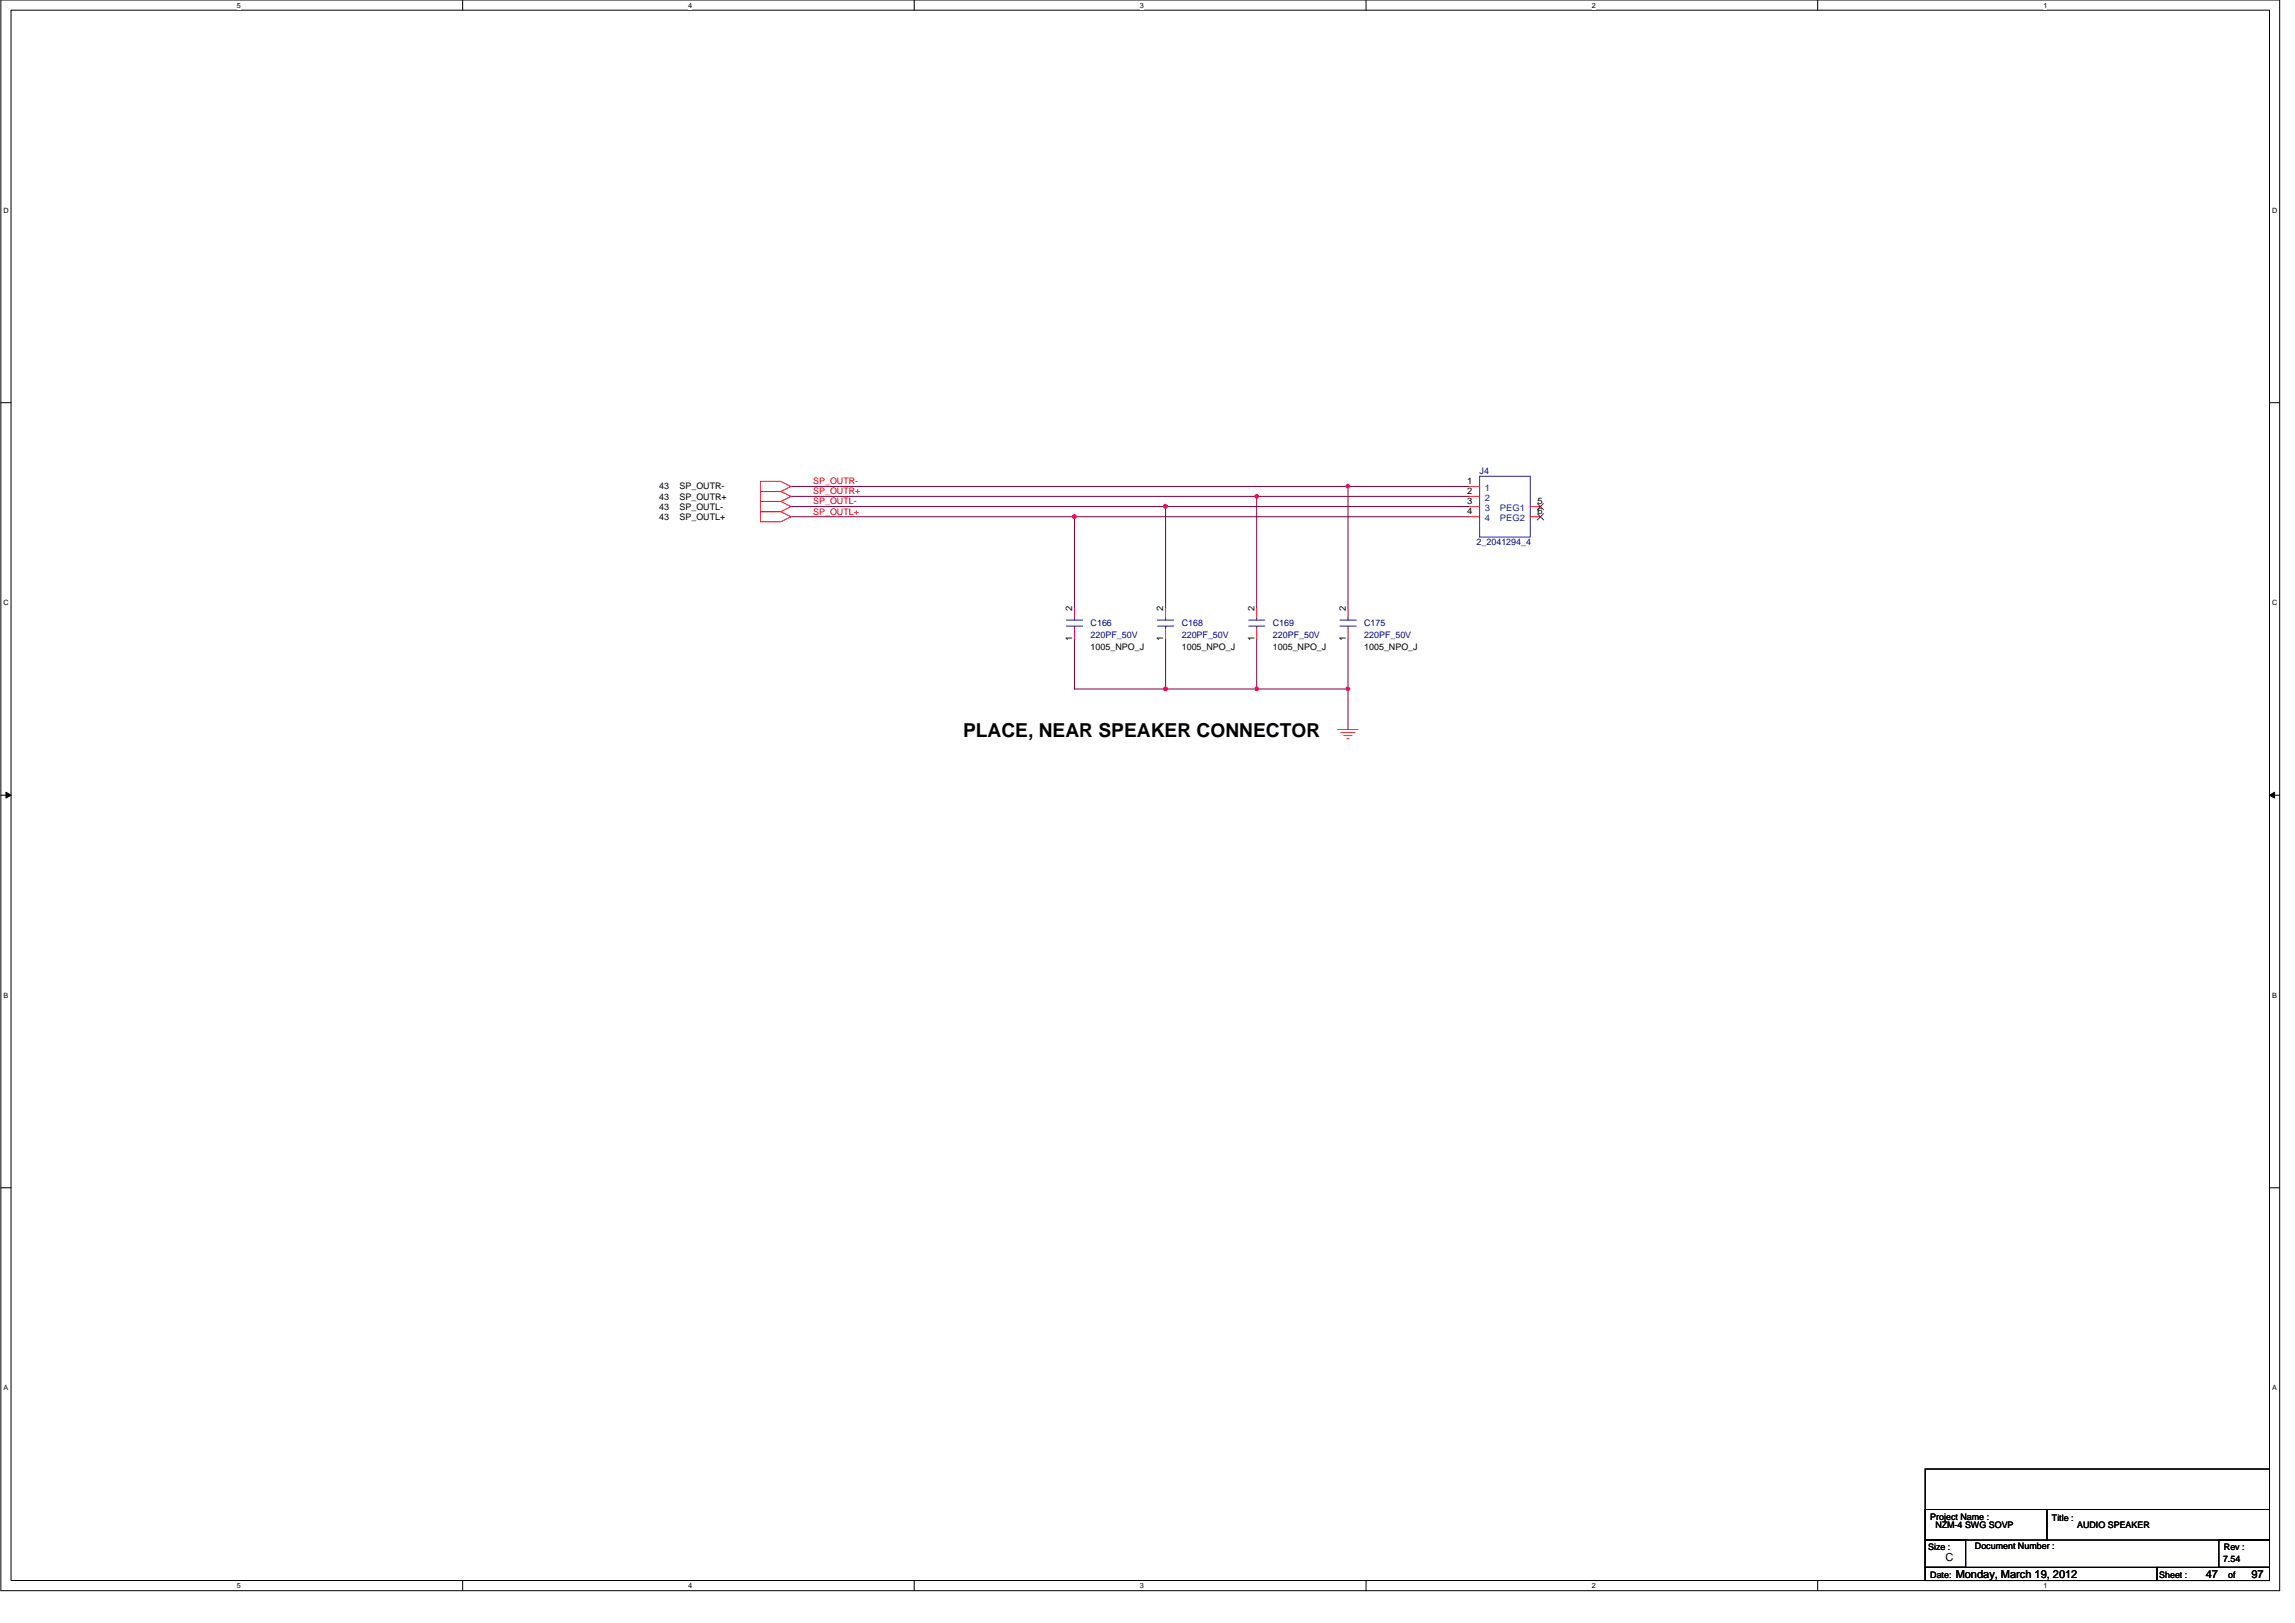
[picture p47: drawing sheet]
<svg xmlns="http://www.w3.org/2000/svg" width="420mm" height="297mm" viewBox="0 0 420 297" stroke-linecap="round" stroke-linejoin="round" font-family="sans-serif">
<defs><g id="words">
<text font-size="3.5" x="176.3" y="134.9">PLACE, NEAR SPEAKER CONNECTOR</text>
<g font-size="2">
<text x="356.2" y="285.6">C</text>
<text x="358" y="288.8">Monday, March 19, 2012</text>
<text x="403.8" y="288.8">47</text>
<text x="412.2" y="288.8">97</text>
</g>
<g font-size="1.7">
<text x="120.7" y="89.6">43</text>
<text x="124.4" y="89.6">SP_OUTR-</text>
<text x="268.6" y="88.6">1</text>
<text x="120.7" y="91.4">43</text>
<text x="120.7" y="95.1">43</text>
<text x="120.7" y="93.3">43</text>
<text x="124.4" y="91.4">SP_OUTR+</text>
<text x="124.4" y="95.1">SP_OUTL+</text>
<text x="124.4" y="93.3">SP_OUTL-</text>
<text x="268.6" y="92.3">3</text>
<text x="268.6" y="90.4">2</text>
<text x="268.6" y="94.1">4</text>
<text x="281.5" y="92.3">5</text>
<text x="281.5" y="94.1">6</text>
<text x="196.3" y="111.8" transform="rotate(-90 196.3 111.8)">2</text>
<text x="213" y="111.8" transform="rotate(-90 213 111.8)">2</text>
<text x="229.6" y="111.8" transform="rotate(-90 229.6 111.8)">2</text>
<text x="246.4" y="111.8" transform="rotate(-90 246.4 111.8)">2</text>
<text x="196.3" y="117.3" transform="rotate(-90 196.3 117.3)">1</text>
<text x="199.7" y="119">1005_NPO_J</text>
<text x="213" y="117.3" transform="rotate(-90 213 117.3)">1</text>
<text x="216.4" y="119">1005_NPO_J</text>
<text x="229.6" y="117.3" transform="rotate(-90 229.6 117.3)">1</text>
<text x="233" y="119">1005_NPO_J</text>
<text x="246.4" y="117.3" transform="rotate(-90 246.4 117.3)">1</text>
<text x="249.8" y="119">1005_NPO_J</text>
<text x="353.4" y="278.1">Project Name :</text>
<text x="354.3" y="279.6">NZM-4 SWG SOVP</text>
<text x="375.7" y="278.3">Title :</text>
<text x="380.3" y="279.6">AUDIO SPEAKER</text>
<text x="353" y="283.7">Size :</text>
<text x="361.6" y="283.5">Document Number :</text>
<text x="407" y="285.9">7.54</text>
<text x="407.1" y="283.7">Rev :</text>
<text x="353.4" y="288.7">Date:</text>
<text x="395.3" y="288.7">Sheet :</text>
<text x="407.9" y="288.7">of</text>
</g>
<g font-size="1.7" fill="#f00">
<text x="148.9" y="88.6">SP_OUTR-</text>
<text x="148.9" y="94.2">SP_OUTL+</text>
<text x="148.9" y="92.3">SP_OUTL-</text>
<text x="148.9" y="90.5">SP_OUTR+</text>
</g>
<g font-size="1.7" fill="#000080">
<text x="270.9" y="86.8">J4</text>
<text x="270.3" y="99.8">2_2041294_4</text>
<text x="199.7" y="114.6">C166</text>
<text x="199.7" y="116.8">220PF_50V</text>
<text x="216.4" y="114.6">C168</text>
<text x="216.4" y="116.8">220PF_50V</text>
<text x="233" y="114.6">C169</text>
<text x="233" y="116.8">220PF_50V</text>
<text x="249.8" y="114.6">C175</text>
<text x="249.8" y="116.8">220PF_50V</text>
</g>
<g font-size="1.7" fill="#004080">
<text x="271.8" y="89.8">1</text>
<text x="271.8" y="93.5">3</text>
<text x="271.8" y="91.6">2</text>
<text x="271.8" y="95.3">4</text>
<text x="274.6" y="93.5">PEG1</text>
<text x="274.6" y="95.3">PEG2</text>
</g>
<g font-size="1.3">
<text x="43.3" y="1.4">5</text>
<text x="126" y="1.4">4</text>
<text x="208.7" y="1.4">3</text>
<text x="291.4" y="1.4">2</text>
<text x="374.1" y="1.4">1</text>
<text x=".6" y="38.9">D</text>
<text x="416" y="38.9">D</text>
<text x=".6" y="110.8">C</text>
<text x="416" y="110.8">C</text>
<text x=".6" y="182.6">B</text>
<text x="416" y="182.6">B</text>
<text x=".6" y="254.5">A</text>
<text x="416" y="254.5">A</text>
<text x="43.3" y="290.7">5</text>
<text x="126" y="290.7">4</text>
<text x="208.7" y="290.7">3</text>
<text x="291.4" y="290.7">2</text>
<text x="374.1" y="290.7">1</text>
</g>
</g></defs>
<path d="M.2 0h417.2v291.1h-417.2zM2 1.9h413.5v287.4h-413.5z" fill="none" stroke="#000" stroke-width=".18"/>
<g fill="#fff">
<path d="M43.3 .2h.8v1.5h-.8z"/>
<path d="M43.3 289.5h.8v1.5h-.8z"/>
</g>
<path d="M84.7 0v1.9M84.7 289.3v1.8" fill="none" stroke="#000" stroke-width=".18"/>
<g fill="#fff">
<path d="M126 .2h.7v1.5h-.7z"/>
<path d="M126 289.5h.7v1.5h-.7z"/>
</g>
<path d="M167.4 0v1.9M167.4 289.3v1.8" fill="none" stroke="#000" stroke-width=".18"/>
<g fill="#fff">
<path d="M208.7 .2h.7v1.5h-.7z"/>
<path d="M208.7 289.5h.7v1.5h-.7z"/>
</g>
<path d="M250.1 0v1.9M250.1 289.3v1.8" fill="none" stroke="#000" stroke-width=".18"/>
<g fill="#fff">
<path d="M291.4 .2h.7v1.5h-.7z"/>
<path d="M291.4 289.5h.7v1.5h-.7z"/>
</g>
<path d="M332.8 0v1.9M332.8 289.3v1.8" fill="none" stroke="#000" stroke-width=".18"/>
<g fill="#fff">
<path d="M374.1 .2h.7v1.5h-.7z"/>
<path d="M374.1 289.5h.7v1.5h-.7z"/>
<path d="M.6 37.8h1v1.4h-1z"/>
<path d="M416 37.8h.9v1.4h-.9z"/>
<path d="M.6 109.6h1v1.5h-1z"/>
<path d="M416 109.6h.9v1.5h-.9z"/>
</g>
<path d="M.2 73.7h1.8M415.5 73.7h1.9" fill="none" stroke="#000" stroke-width=".18"/>
<g fill="#fff">
<path d="M.6 181.4h.9v1.5h-.9z"/>
<path d="M416 181.4h.8v1.5h-.8z"/>
</g>
<path d="M.2 145.5h1.8M415.5 145.5h1.9" fill="none" stroke="#000" stroke-width=".18"/>
<path d="M1.1 145l.9 .5-.9 .5zM415.5 145.5l.9-.5v1z" fill="#000" stroke="#000" stroke-width=".18"/>
<g fill="#fff">
<path d="M.6 253.3h.8v1.5h-.8z"/>
<path d="M416 253.3h.8v1.5h-.8z"/>
</g>
<path d="M.2 217.4h1.8M415.5 217.4h1.9M352.5 276.3h22.2v5.6h-22.2zM352.5 268.9h63v20.4h-63zM374.7 276.3h40.8v5.6h-40.8zM352.5 281.9h7.4v5h-7.4zM352.5 286.9h42.4v2.4h-42.4zM394.9 286.9h20.6v2.4h-20.6zM406.2 281.9h9.3v5h-9.3z" fill="none" stroke="#000" stroke-width=".18"/>
<g fill="none" stroke="#800040" stroke-width=".18">
<path d="M144.8 94.6h51.9v16.7M144.8 92.7h68.6v18.6M144.8 89h102v22.3M144.8 90.8h85.3v20.5M196.7 94.6h72.3M213.4 92.7h55.6M230.1 90.8h38.9M246.8 89h22.2M196.7 116.8v9.3h16.7M213.4 116.8v9.3M230.1 116.8v9.3M246.8 116.8v16.7"/>
<path d="M213.4 126.1h16.7M230.1 126.1h16.7"/>
</g>
<g fill="#f0f" stroke="#f0f" stroke-width=".18">
<circle cx="246.7" cy="89" r=".34"/>
<circle cx="230.1" cy="90.8" r=".34"/>
<circle cx="213.4" cy="92.7" r=".37"/>
<circle cx="196.7" cy="94.5" r=".37"/>
<circle cx="213.4" cy="126.1" r=".36"/>
<circle cx="246.7" cy="126.1" r=".34"/>
<circle cx="230.1" cy="126.1" r=".34"/>
</g>
<g fill="none" stroke="#f00" stroke-width=".18">
<path d="M139.2 88.1h3.7l1.9 .9-1.9 1h-3.7zM139.2 90h3.7l1.9 .8-1.9 1h-3.7zM139.2 93.6h3.7l1.9 1-1.9 .9h-3.7zM139.2 91.8h3.7l1.9 .9-1.9 .9h-3.7zM269 92.7h1.9M269 90.8h1.9M269 89h1.9M269 94.6h1.9M280.2 92.7h1.8M280.2 94.6h1.8M196.7 115v1.8M196.7 111.3v1.8"/>
<path d="M213.4 115v1.8M213.4 111.3v1.8M230.1 115v1.8M230.1 111.3v1.8M246.8 115v1.8M246.8 111.3v1.8M244.9 133.5h3.7M245.5 134.1h2.6M246 134.6h1.5M246.6 135.2h.4"/>
</g>
<g fill="none" stroke="#00f" stroke-width=".18">
<path d="M270.9 87.2h9.3v11.1h-9.3zM195.2 114.6h3M195.2 113.5h3M196.7 114.6v.4M196.7 113.1v.4M211.9 113.5h3M211.9 114.6h3M213.4 114.6v.4M213.4 113.1v.4M228.6 114.6h3M228.6 113.5h3M230.1 114.6v.4"/>
<path d="M230.1 113.1v.4M245.3 113.5h3M245.3 114.6h3M246.8 114.6v.4M246.8 113.1v.4"/>
</g>
<path d="M281.5 92.2l1.1 1.1M281.5 94l1.1 1.2M282.6 92.2l-1.2 1.1M282.6 94l-1.2 1.2" fill="none" stroke="#804000" stroke-width=".18"/>
<use href="#words"/>
</svg>
